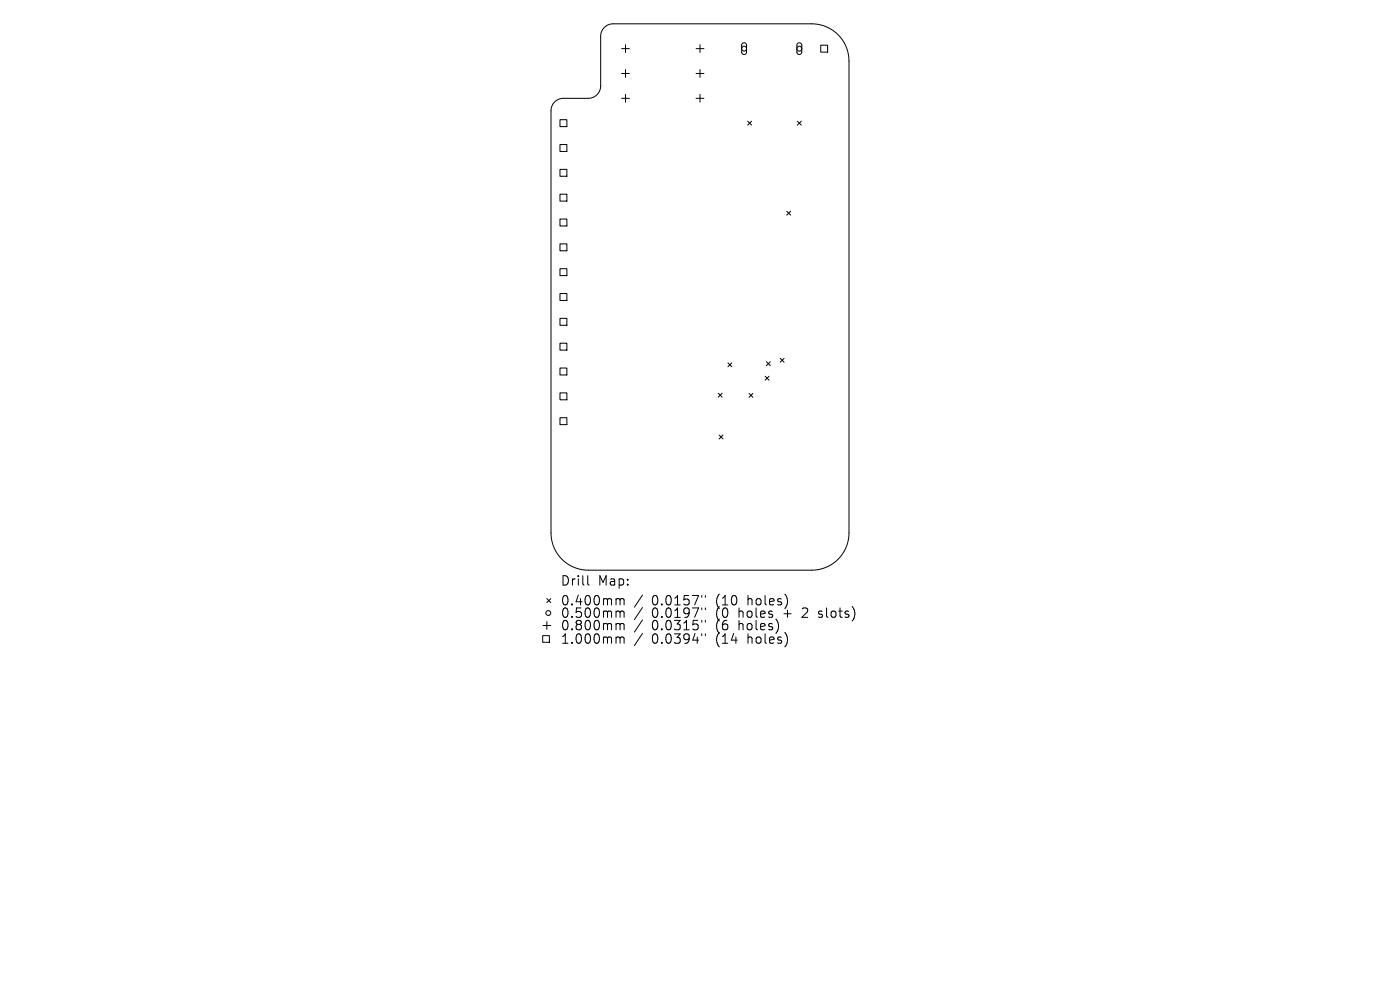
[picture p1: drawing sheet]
<svg xmlns="http://www.w3.org/2000/svg" width="297mm" height="210mm" viewBox="0 0 297 210" stroke-linecap="round" stroke-linejoin="round" font-family="sans-serif">
<defs><g id="words">
<g font-size="2.8">
<text x="118.8" y="124.5">Drill</text>
<text x="126.8" y="124.5">Map:</text>
<text x="118.8" y="128.7">0.400mm</text>
<text x="118.8" y="131.3">0.500mm</text>
<text x="138.3" y="128.7">0.0157&quot;</text>
<text x="138.3" y="131.3">0.0197&quot;</text>
<text x="152" y="128.7">(10</text>
<text x="152" y="131.3">(0</text>
<text x="157" y="131.3">holes</text>
<text x="158.9" y="128.7">holes)</text>
<text x="166.7" y="131.3">+</text>
<text x="170.9" y="131.3">2</text>
<text x="174.5" y="131.3">slots)</text>
<text x="118.8" y="134">0.800mm</text>
<text x="118.8" y="136.8">1.000mm</text>
<text x="138.3" y="134">0.0315&quot;</text>
<text x="138.3" y="136.8">0.0394&quot;</text>
<text x="152" y="134">(6</text>
<text x="152" y="136.8">(14</text>
<text x="157" y="134">holes)</text>
<text x="158.9" y="136.8">holes)</text>
</g>
</g></defs>
<g fill="none" stroke="#000" stroke-width=".21">
<path d="M128.2 5.8l.7-.5 1.2-.2h42.1a7.9 7.9 0 0 1 7.9 7.9v100.1a7.9 7.9 0 0 1-7.9 7.9h-47.4a7.9 7.9 0 0 1-7.9-7.9v-89.6a2.63 2.63 0 0 1 2.6-2.6h5.3a2.63 2.63 0 0 0 2.6-2.7v-10.7l.3-.9zM131.9 10.3h1.6M131.9 15.6h1.6M132.7 9.5v1.6M132.7 14.8v1.6M147.7 10.3h1.6M147.7 15.6h1.6M148.5 9.5v1.6M148.5 14.8v1.6M157.5 9.2l.5-.1 .4 .4v1.6l-.5 .5-.3-.1-.3-.4v-1.6zM169.2 9.2l.5-.1 .4 .4v1.6l-.4 .5-.4-.1-.2-.4v-1.6zM174.1 9.6h1.5v1.5h-1.5z"/>
<path d="M118.8 25.4h1.5v1.5h-1.5zM118.8 30.7h1.5v1.4h-1.5zM118.8 35.9h1.5v1.5h-1.5zM131.9 20.9h1.6M132.7 20v1.7M147.7 20.9h1.6M148.5 20v1.7M158.6 25.7l.9 .8M159.5 25.7l-.9 .8M169.2 25.7l.8 .8M170 25.7l-.8 .8M118.8 41.2h1.5v1.5h-1.5z"/>
<path d="M118.8 46.5h1.5v1.4h-1.5zM118.8 51.7h1.5v1.5h-1.5zM118.8 57h1.5v1.5h-1.5zM166.9 44.8l.8 .8M167.7 44.8l-.8 .8M118.8 62.3h1.5v1.4h-1.5zM118.8 67.5h1.5v1.5h-1.5zM118.8 72.8h1.5v1.5h-1.5zM118.8 78.1h1.5v1.4h-1.5zM154.4 77l.9 .8M155.3 77l-.9 .8M162.3 79.8l.9 .8"/>
<path d="M162.6 76.7l.8 .9M163.2 79.8l-.9 .8M163.4 76.7l-.8 .9M165.5 76l.8 .8M166.3 76l-.8 .8M118.8 83.3h1.5v1.5h-1.5zM118.8 88.6h1.5v1.5h-1.5zM152.4 83.4l.8 .9M152.6 92.3l.8 .8M153.2 83.4l-.8 .9M153.4 92.3l-.8 .8M158.9 83.5l.8 .8"/>
<path d="M159.7 83.5l-.8 .8M115.1 134.8h1.4v1.5h-1.4zM115.2 132.7h1.6M116 127l.8 .8M116 131.9v1.6M116.8 127l-.8 .8M124.7 122.1v1.7l.3 .3M131 127h.3l.2 .3M131 129.6h.3l.2 .3M131 132.3h.3l.2 .3M131 135.1h.3l.2 .3M131.5 127.3l.3-.3 .5 .1 .1 1.2"/>
<path d="M131.5 127.3v1M131.5 129.9v1.1M131.5 132.6v1M131.5 135.4v1.1M131.5 129.9l.3-.3 .5 .1 .1 1.3M131.5 132.6l.3-.3 .5 .1 .1 1.2M131.5 135.4l.3-.3 .5 .1 .1 1.3M136.3 126.2l-1.7 2.6M136.3 128.9l-1.7 2.5M136.3 131.5l-1.7 2.6M136.3 134.4l-1.7 2.5M148.9 126.3v.4"/>
<path d="M148.9 129v.3M148.9 131.6v.4M148.9 134.5v.3M149.6 126.3v.4M149.6 129v.3M149.6 131.6v.4M149.6 134.5v.3M173.6 130.9l.2 .1M173.7 129.7v.5"/>
<circle cx="157.9" cy="10.3" r=".52"/>
<circle cx="169.6" cy="10.3" r=".52"/>
<circle cx="116.3" cy="130" r=".52"/>
</g>
<use href="#words"/>
</svg>
